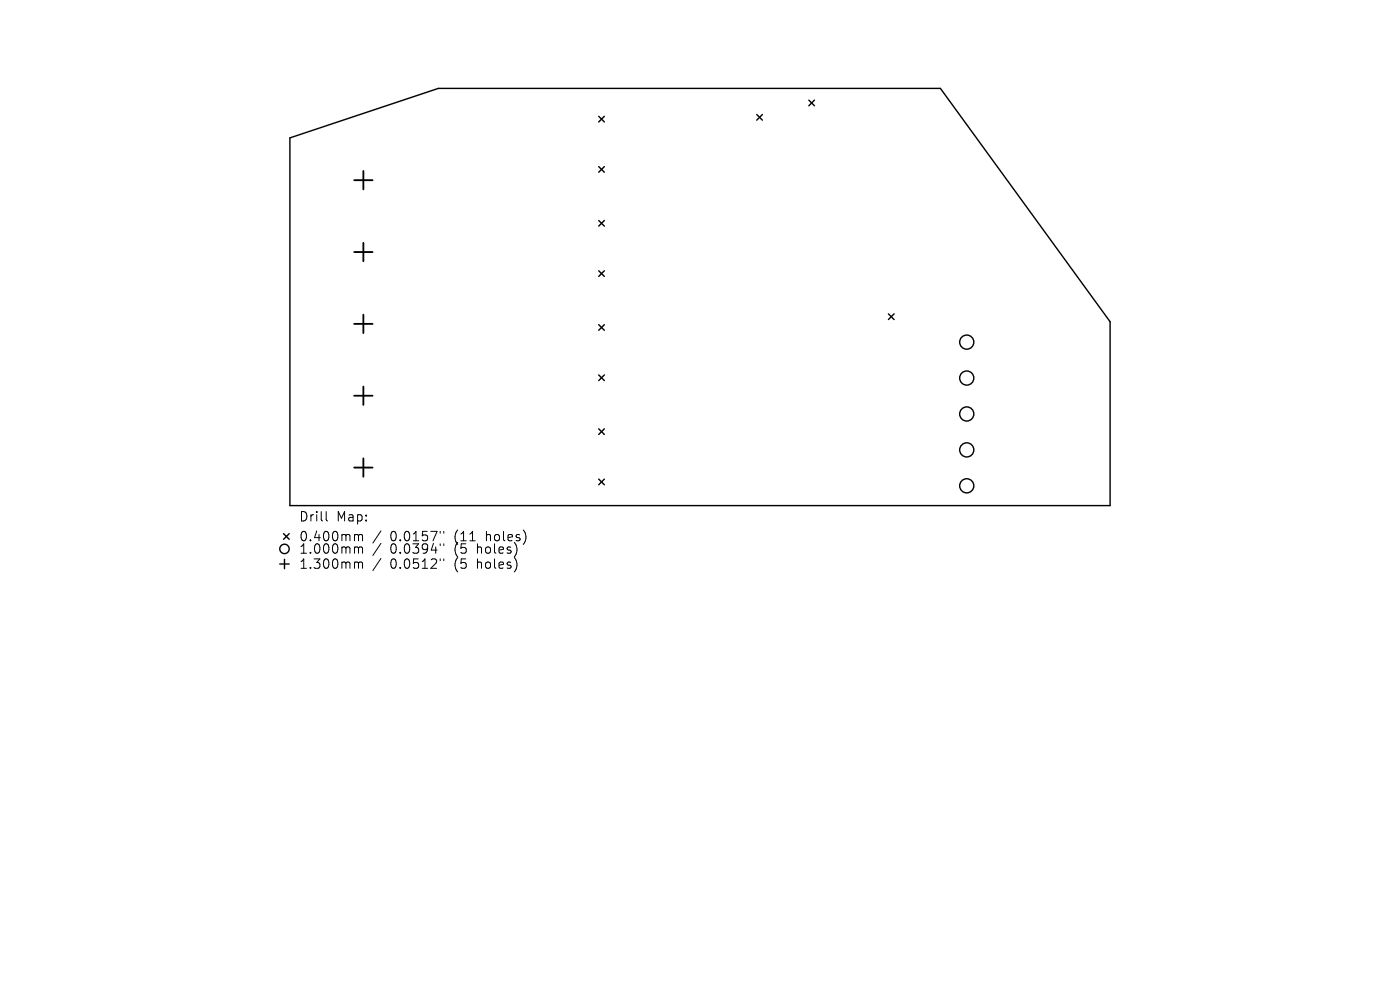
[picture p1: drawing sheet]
<svg xmlns="http://www.w3.org/2000/svg" width="297mm" height="210mm" viewBox="0 0 297 210" stroke-linecap="round" stroke-linejoin="round" font-family="sans-serif">
<defs><g id="words">
<g font-size="2.8">
<text x="63.4" y="110.9">Drill</text>
<text x="71.4" y="110.9">Map:</text>
<text x="63.4" y="115.1">0.400mm</text>
<text x="63.4" y="117.7">1.000mm</text>
<text x="82.8" y="115.1">0.0157&quot;</text>
<text x="82.8" y="117.7">0.0394&quot;</text>
<text x="96.5" y="115.1">(11</text>
<text x="96.5" y="117.7">(5</text>
<text x="101.5" y="117.7">holes)</text>
<text x="103.4" y="115.1">holes)</text>
<text x="63.4" y="120.9">1.300mm</text>
<text x="82.8" y="120.9">0.0512&quot;</text>
<text x="96.5" y="120.9">(5</text>
<text x="101.5" y="120.9">holes)</text>
</g>
</g></defs>
<g fill="none" stroke="#000" stroke-width=".3">
<path d="M61.5 29.3l31.5-10.5h106.5l36 49.5v39h-174zM127 24.7l1.2 1.2M127 35.3l1.2 1.2M128.2 24.7l-1.2 1.2M128.2 35.3l-1.2 1.2M160.5 24.3l1.2 1.2M161.7 24.3l-1.2 1.2M171.6 21.2l1.2 1.2M172.8 21.2l-1.2 1.2M127 46.8l1.2 1.2M127 57.4l1.2 1.2M128.2 46.8l-1.2 1.2"/>
<path d="M128.2 57.4l-1.2 1.2M127 68.9l1.2 1.2M127 79.5l1.2 1.2M128.2 68.9l-1.2 1.2M128.2 79.5l-1.2 1.2M188.5 66.6l1.2 1.2M189.7 66.6l-1.2 1.2M127 91l1.2 1.2M128.2 91l-1.2 1.2M59.4 119.6h2M60.2 113.2l1.2 1.2M60.4 118.6v2"/>
<path d="M61.4 113.2l-1.2 1.2M127 101.6l1.2 1.2M128.2 101.6l-1.2 1.2"/>
<circle cx="205.1" cy="72.6" r="1.5"/>
<circle cx="205.1" cy="80.2" r="1.5"/>
<circle cx="205.1" cy="95.4" r="1.5"/>
<circle cx="205.1" cy="87.8" r="1.5"/>
<circle cx="60.4" cy="116.4" r="1"/>
<circle cx="205.1" cy="103.1" r="1.5"/>
</g>
<path d="M75.1 38.2h3.9M77.1 36.3v3.9M75.1 53.5h3.9M77.1 51.5v3.9M75.1 68.7h3.9M77.1 66.8v3.9M75.1 83.9h3.9M75.1 99.2h3.9M77.1 82v3.9M77.1 97.2v3.9" fill="none" stroke="#000" stroke-width=".39"/>
<g fill="none" stroke="#000" stroke-width=".21">
<path d="M69.2 108.5v1.7l.3 .3M75.5 113.4h.3l.3 .3M75.5 116h.3l.3 .3M75.5 119.2l.5 .1 .1 .2M76.1 113.7l.2-.3 .5 .1 .1 1.2M76.1 113.7v1M76.1 116.3v1.1M76.1 119.5v1.1M76.1 116.3l.2-.3 .5 .1 .1 1.3M76.1 119.5l.2-.3 .5 .1 .1 1.3M80.8 112.6l-1.7 2.6M80.8 115.3l-1.7 2.5"/>
<path d="M80.8 118.5l-1.7 2.5M93.4 112.7v.4M93.4 115.4v.3M93.4 118.6v.3M94.1 112.7v.4M94.1 115.4v.3M94.1 118.6v.3"/>
</g>
<use href="#words"/>
</svg>
